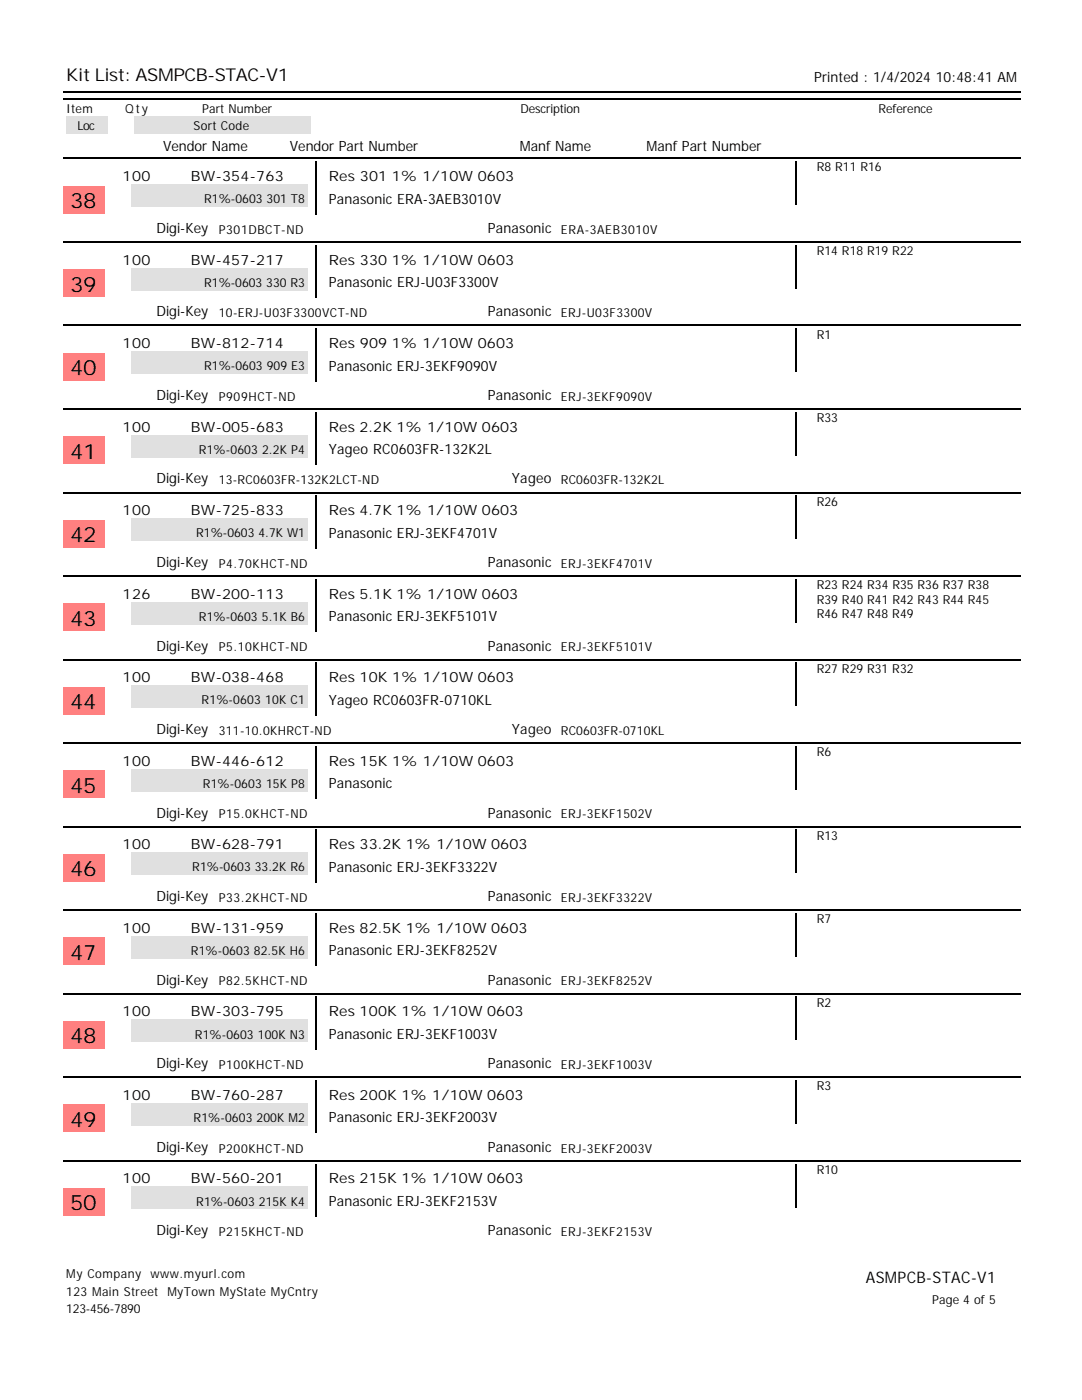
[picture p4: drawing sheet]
<svg xmlns="http://www.w3.org/2000/svg" width="216mm" height="279mm" viewBox="0 0 216 279" stroke-linecap="round" stroke-linejoin="round" font-family="sans-serif">
<defs><g id="words">
<g font-size="4.2">
<text x="14" y="41.5">38</text>
<text x="14" y="58.2">39</text>
<text x="14" y="74.9">40</text>
<text x="14" y="91.5">41</text>
<text x="14" y="108.2">42</text>
<text x="14" y="124.9">43</text>
<text x="14" y="141.6">44</text>
<text x="14" y="158.2">45</text>
<text x="14" y="174.9">46</text>
<text x="14" y="191.6">47</text>
<text x="14" y="208.2">48</text>
<text x="14" y="224.9">49</text>
<text x="14" y="241.6">50</text>
</g>
<text font-size="3.5" x="13.2" y="16.2">Kit List: ASMPCB-STAC-V1</text>
<text font-size="3.2" x="172.8" y="256.1">ASMPCB-STAC-V1</text>
<g font-size="2.8">
<text x="162.5" y="16.3">Printed : 1/4/2024 10:48:41 AM</text>
<text x="32.5" y="30.1">Vendor Name</text>
<text x="57.8" y="30.1">Vendor Part Number</text>
<text x="103.7" y="30.1">Manf Name</text>
<text x="129" y="30.1">Manf Part Number</text>
<text x="24.5" y="36.2">100</text>
<text x="38.1" y="36.2">BW-354-763</text>
<text x="65.6" y="36.2">Res 301 1% 1/10W 0603</text>
<text x="65.6" y="40.7">Panasonic ERA-3AEB3010V</text>
<text x="31.2" y="46.5">Digi-Key</text>
<text x="97.4" y="46.5">Panasonic</text>
<text x="24.5" y="52.8">100</text>
<text x="38.1" y="52.8">BW-457-217</text>
<text x="65.6" y="52.8">Res 330 1% 1/10W 0603</text>
<text x="65.6" y="57.3">Panasonic ERJ-U03F3300V</text>
<text x="31.2" y="63.1">Digi-Key</text>
<text x="97.4" y="63.1">Panasonic</text>
<text x="24.5" y="69.5">100</text>
<text x="38.1" y="69.5">BW-812-714</text>
<text x="65.6" y="69.5">Res 909 1% 1/10W 0603</text>
<text x="65.6" y="74">Panasonic ERJ-3EKF9090V</text>
<text x="31.2" y="79.8">Digi-Key</text>
<text x="97.4" y="79.8">Panasonic</text>
<text x="24.5" y="86.2">100</text>
<text x="38.1" y="86.2">BW-005-683</text>
<text x="65.6" y="86.2">Res 2.2K 1% 1/10W 0603</text>
<text x="65.6" y="90.7">Yageo RC0603FR-132K2L</text>
<text x="31.2" y="96.5">Digi-Key</text>
<text x="102.1" y="96.5">Yageo</text>
<text x="24.5" y="102.8">100</text>
<text x="38.1" y="102.8">BW-725-833</text>
<text x="65.6" y="102.8">Res 4.7K 1% 1/10W 0603</text>
<text x="65.6" y="107.3">Panasonic ERJ-3EKF4701V</text>
<text x="31.2" y="113.2">Digi-Key</text>
<text x="97.4" y="113.2">Panasonic</text>
<text x="24.5" y="119.5">126</text>
<text x="38.1" y="119.5">BW-200-113</text>
<text x="65.6" y="119.5">Res 5.1K 1% 1/10W 0603</text>
<text x="65.6" y="124">Panasonic ERJ-3EKF5101V</text>
<text x="31.2" y="129.8">Digi-Key</text>
<text x="97.4" y="129.8">Panasonic</text>
<text x="24.5" y="136.2">100</text>
<text x="38.1" y="136.2">BW-038-468</text>
<text x="65.6" y="136.2">Res 10K 1% 1/10W 0603</text>
<text x="65.6" y="140.7">Yageo RC0603FR-0710KL</text>
<text x="31.2" y="146.5">Digi-Key</text>
<text x="102.1" y="146.5">Yageo</text>
<text x="24.5" y="152.8">100</text>
<text x="38.1" y="152.8">BW-446-612</text>
<text x="65.6" y="152.8">Res 15K 1% 1/10W 0603</text>
<text x="65.6" y="157.3">Panasonic</text>
<text x="31.2" y="163.2">Digi-Key</text>
<text x="97.4" y="163.2">Panasonic</text>
<text x="24.5" y="169.5">100</text>
<text x="38.1" y="169.5">BW-628-791</text>
<text x="65.6" y="169.5">Res 33.2K 1% 1/10W 0603</text>
<text x="31.2" y="179.8">Digi-Key</text>
<text x="65.6" y="174">Panasonic ERJ-3EKF3322V</text>
<text x="97.4" y="179.8">Panasonic</text>
<text x="24.5" y="186.2">100</text>
<text x="38.1" y="186.2">BW-131-959</text>
<text x="65.6" y="186.2">Res 82.5K 1% 1/10W 0603</text>
<text x="65.6" y="190.7">Panasonic ERJ-3EKF8252V</text>
<text x="31.2" y="196.5">Digi-Key</text>
<text x="97.4" y="196.5">Panasonic</text>
<text x="24.5" y="202.8">100</text>
<text x="38.1" y="202.8">BW-303-795</text>
<text x="65.6" y="202.8">Res 100K 1% 1/10W 0603</text>
<text x="65.6" y="207.3">Panasonic ERJ-3EKF1003V</text>
<text x="31.2" y="213.2">Digi-Key</text>
<text x="97.4" y="213.2">Panasonic</text>
<text x="24.5" y="219.5">100</text>
<text x="38.1" y="219.5">BW-760-287</text>
<text x="65.6" y="219.5">Res 200K 1% 1/10W 0603</text>
<text x="65.6" y="224">Panasonic ERJ-3EKF2003V</text>
<text x="31.2" y="229.8">Digi-Key</text>
<text x="97.4" y="229.8">Panasonic</text>
<text x="24.5" y="236.2">100</text>
<text x="38.1" y="236.2">BW-560-201</text>
<text x="65.6" y="236.2">Res 215K 1% 1/10W 0603</text>
<text x="65.6" y="240.7">Panasonic ERJ-3EKF2153V</text>
<text x="31.2" y="246.5">Digi-Key</text>
<text x="97.4" y="246.5">Panasonic</text>
</g>
<g font-size="2.5">
<text x="13.2" y="22.6">Item</text>
<text x="25" y="22.6">Qty</text>
<text x="40.3" y="22.6">Part Number</text>
<text x="103.8" y="22.6">Description</text>
<text x="175.3" y="22.6">Reference</text>
<text x="15.5" y="26">Loc</text>
<text x="38.6" y="26">Sort Code</text>
<text x="163" y="34.2">R8 R11 R16</text>
<text x="40.7" y="40.6">R1%-0603 301 T8</text>
<text x="43.7" y="46.7">P301DBCT-ND</text>
<text x="111.9" y="46.7">ERA-3AEB3010V</text>
<text x="163" y="50.9">R14 R18 R19 R22</text>
<text x="40.7" y="57.2">R1%-0603 330 R3</text>
<text x="43.7" y="63.3">10-ERJ-U03F3300VCT-ND</text>
<text x="111.9" y="63.3">ERJ-U03F3300V</text>
<text x="163" y="67.6">R1</text>
<text x="40.7" y="73.9">R1%-0603 909 E3</text>
<text x="43.7" y="80">P909HCT-ND</text>
<text x="111.9" y="80">ERJ-3EKF9090V</text>
<text x="163" y="84.2">R33</text>
<text x="39.7" y="90.6">R1%-0603 2.2K P4</text>
<text x="43.7" y="96.7">13-RC0603FR-132K2LCT-ND</text>
<text x="111.9" y="96.7">RC0603FR-132K2L</text>
<text x="163" y="100.9">R26</text>
<text x="39.2" y="107.2">R1%-0603 4.7K W1</text>
<text x="43.7" y="113.3">P4.70KHCT-ND</text>
<text x="111.9" y="113.3">ERJ-3EKF4701V</text>
<text x="163" y="117.6">R23 R24 R34 R35 R36 R37 R38</text>
<text x="39.7" y="123.9">R1%-0603 5.1K B6</text>
<text x="163" y="120.5">R39 R40 R41 R42 R43 R44 R45</text>
<text x="163" y="123.4">R46 R47 R48 R49</text>
<text x="43.7" y="130">P5.10KHCT-ND</text>
<text x="111.9" y="130">ERJ-3EKF5101V</text>
<text x="163" y="134.2">R27 R29 R31 R32</text>
<text x="40.2" y="140.6">R1%-0603 10K C1</text>
<text x="43.7" y="146.7">311-10.0KHRCT-ND</text>
<text x="111.9" y="146.7">RC0603FR-0710KL</text>
<text x="163" y="150.9">R6</text>
<text x="40.5" y="157.3">R1%-0603 15K P8</text>
<text x="43.7" y="163.3">P15.0KHCT-ND</text>
<text x="111.9" y="163.3">ERJ-3EKF1502V</text>
<text x="163" y="167.6">R13</text>
<text x="38.4" y="173.9">R1%-0603 33.2K R6</text>
<text x="43.7" y="180">P33.2KHCT-ND</text>
<text x="111.9" y="180">ERJ-3EKF3322V</text>
<text x="163" y="184.2">R7</text>
<text x="38.1" y="190.6">R1%-0603 82.5K H6</text>
<text x="43.7" y="196.7">P82.5KHCT-ND</text>
<text x="111.9" y="196.7">ERJ-3EKF8252V</text>
<text x="163" y="200.9">R2</text>
<text x="38.9" y="207.3">R1%-0603 100K N3</text>
<text x="43.7" y="213.3">P100KHCT-ND</text>
<text x="111.9" y="213.3">ERJ-3EKF1003V</text>
<text x="163" y="217.6">R3</text>
<text x="38.6" y="223.9">R1%-0603 200K M2</text>
<text x="43.7" y="230">P200KHCT-ND</text>
<text x="111.9" y="230">ERJ-3EKF2003V</text>
<text x="163" y="234.2">R10</text>
<text x="39.2" y="240.6">R1%-0603 215K K4</text>
<text x="43.7" y="246.7">P215KHCT-ND</text>
<text x="111.9" y="246.7">ERJ-3EKF2153V</text>
<text x="13.2" y="255.1">My Company</text>
<text x="30" y="255.1">www.myurl.com</text>
<text x="13.2" y="258.6">123 Main Street MyTown MyState MyCntry</text>
<text x="13.2" y="262">123-456-7890</text>
<text x="186" y="260.2">Page 4 of 5</text>
</g>
</g></defs>
<path d="M12.7 18.4h191" fill="none" stroke="#000" stroke-width=".26"/>
<g fill="#fff">
<path d="M27 27h28v4h-28z"/>
<path d="M56.6 27h28.1v4h-28.1z"/>
<path d="M96.8 27h28.1v4h-28.1z"/>
<path d="M126.5 27h28.3v4h-28.3z"/>
</g>
<path d="M12.7 19.7h191" fill="none" stroke="#000" stroke-width=".26"/>
<g fill="#e0e0e0">
<path d="M13.2 23.3h8.2v3.4h-8.2z"/>
<path d="M26.7 23.3h35.2v3.4h-35.2z"/>
</g>
<g fill="#fff">
<path d="M65.1 32.5h89.7v4.5h-89.7z"/>
<path d="M65.1 37h89.7v4.5h-89.7z"/>
</g>
<path d="M158.9 32.3v10.6" fill="none" stroke="#000" stroke-width=".26"/>
<path d="M26.2 36.8h35.2v4.5h-35.2z" fill="#e0e0e0"/>
<path d="M14 42.9h28.1v4.5h-28.1z" fill="#fff"/>
<path d="M63.1 32.3v10.6" fill="none" stroke="#000" stroke-width=".26"/>
<g fill="#fff">
<path d="M43.1 42.9h45v4.5h-45z"/>
<path d="M88.9 42.9h21.7v4.5h-21.7z"/>
<path d="M111.4 42.9h45v4.5h-45z"/>
</g>
<path d="M12.7 31.6h191" fill="none" stroke="#000" stroke-width=".26"/>
<path d="M12.7 37h8.2v5.6h-8.2z" fill="#ff8080"/>
<g fill="#fff">
<path d="M158 41h40.4v6.1h-40.4z"/>
<path d="M65.1 49.2h89.7v4.5h-89.7z"/>
<path d="M65.1 53.7h89.7v4.5h-89.7z"/>
</g>
<path d="M158.9 48.9v10.6" fill="none" stroke="#000" stroke-width=".26"/>
<path d="M26.2 53.4h35.2v4.5h-35.2z" fill="#e0e0e0"/>
<path d="M14 59.5h28.1v4.5h-28.1z" fill="#fff"/>
<path d="M63.1 48.9v10.6" fill="none" stroke="#000" stroke-width=".26"/>
<g fill="#fff">
<path d="M43.1 59.5h45v4.5h-45z"/>
<path d="M88.9 59.5h21.7v4.5h-21.7z"/>
<path d="M111.4 59.5h45v4.5h-45z"/>
</g>
<path d="M12.7 48.3h191" fill="none" stroke="#000" stroke-width=".26"/>
<path d="M12.7 53.7h8.2v5.6h-8.2z" fill="#ff8080"/>
<g fill="#fff">
<path d="M158 57.7h40.4v6.1h-40.4z"/>
<path d="M65.1 65.9h89.7v4.5h-89.7z"/>
<path d="M65.1 70.4h89.7v4.5h-89.7z"/>
</g>
<path d="M158.9 65.6v10.6" fill="none" stroke="#000" stroke-width=".26"/>
<path d="M26.2 70.1h35.2v4.5h-35.2z" fill="#e0e0e0"/>
<path d="M14 76.2h28.1v4.5h-28.1z" fill="#fff"/>
<path d="M63.1 65.6v10.6" fill="none" stroke="#000" stroke-width=".26"/>
<g fill="#fff">
<path d="M43.1 76.2h45v4.5h-45z"/>
<path d="M88.9 76.2h21.7v4.5h-21.7z"/>
<path d="M111.4 76.2h45v4.5h-45z"/>
</g>
<path d="M12.7 65h191" fill="none" stroke="#000" stroke-width=".26"/>
<path d="M12.7 70.4h8.2v5.5h-8.2z" fill="#ff8080"/>
<g fill="#fff">
<path d="M158 74.3h40.4v6.1h-40.4z"/>
<path d="M65.1 82.5h89.7v4.5h-89.7z"/>
<path d="M65.1 87h89.7v4.5h-89.7z"/>
</g>
<path d="M158.9 82.3v10.6" fill="none" stroke="#000" stroke-width=".26"/>
<path d="M26.2 86.8h35.2v4.5h-35.2z" fill="#e0e0e0"/>
<path d="M14 92.9h28.1v4.5h-28.1z" fill="#fff"/>
<path d="M63.1 82.3v10.6" fill="none" stroke="#000" stroke-width=".26"/>
<g fill="#fff">
<path d="M43.1 92.9h45v4.5h-45z"/>
<path d="M88.9 92.9h21.7v4.5h-21.7z"/>
<path d="M111.4 92.9h45v4.5h-45z"/>
</g>
<path d="M12.7 81.6h191" fill="none" stroke="#000" stroke-width=".26"/>
<path d="M12.7 87h8.2v5.6h-8.2z" fill="#ff8080"/>
<g fill="#fff">
<path d="M158 91h40.4v6.1h-40.4z"/>
<path d="M65.1 99.2h89.7v4.5h-89.7z"/>
<path d="M65.1 103.7h89.7v4.5h-89.7z"/>
</g>
<path d="M158.9 99v10.5" fill="none" stroke="#000" stroke-width=".26"/>
<path d="M26.2 103.5h35.2v4.4h-35.2z" fill="#e0e0e0"/>
<path d="M14 109.5h28.1v4.5h-28.1z" fill="#fff"/>
<path d="M63.1 99v10.5" fill="none" stroke="#000" stroke-width=".26"/>
<g fill="#fff">
<path d="M43.1 109.5h45v4.5h-45z"/>
<path d="M88.9 109.5h21.7v4.5h-21.7z"/>
<path d="M111.4 109.5h45v4.5h-45z"/>
</g>
<path d="M12.7 98.3h191" fill="none" stroke="#000" stroke-width=".26"/>
<path d="M12.7 103.7h8.2v5.6h-8.2z" fill="#ff8080"/>
<g fill="#fff">
<path d="M158 107.7h40.4v6.1h-40.4z"/>
<path d="M65.1 115.9h89.7v4.5h-89.7z"/>
<path d="M65.1 120.4h89.7v4.5h-89.7z"/>
</g>
<path d="M158.9 115.6v10.6" fill="none" stroke="#000" stroke-width=".26"/>
<path d="M26.2 120.1h35.2v4.5h-35.2z" fill="#e0e0e0"/>
<path d="M14 126.2h28.1v4.5h-28.1z" fill="#fff"/>
<path d="M63.1 115.6v10.6" fill="none" stroke="#000" stroke-width=".26"/>
<g fill="#fff">
<path d="M43.1 126.2h45v4.5h-45z"/>
<path d="M88.9 126.2h21.7v4.5h-21.7z"/>
<path d="M111.4 126.2h45v4.5h-45z"/>
</g>
<path d="M12.7 115h191" fill="none" stroke="#000" stroke-width=".26"/>
<path d="M12.7 120.4h8.2v5.5h-8.2z" fill="#ff8080"/>
<g fill="#fff">
<path d="M158 124.4h40.4v6h-40.4z"/>
<path d="M65.1 132.6h89.7v4.5h-89.7z"/>
<path d="M65.1 137.1h89.7v4.5h-89.7z"/>
</g>
<path d="M158.9 132.3v10.6" fill="none" stroke="#000" stroke-width=".26"/>
<path d="M26.2 136.8h35.2v4.5h-35.2z" fill="#e0e0e0"/>
<path d="M14 142.9h28.1v4.5h-28.1z" fill="#fff"/>
<path d="M63.1 132.3v10.6" fill="none" stroke="#000" stroke-width=".26"/>
<g fill="#fff">
<path d="M43.1 142.9h45v4.5h-45z"/>
<path d="M88.9 142.9h21.7v4.5h-21.7z"/>
<path d="M111.4 142.9h45v4.5h-45z"/>
</g>
<path d="M12.7 131.6h191" fill="none" stroke="#000" stroke-width=".26"/>
<path d="M12.7 137.1h8.2v5.5h-8.2z" fill="#ff8080"/>
<g fill="#fff">
<path d="M158 141h40.4v6.1h-40.4z"/>
<path d="M65.1 149.2h89.7v4.5h-89.7z"/>
<path d="M65.1 153.7h89.7v4.5h-89.7z"/>
</g>
<path d="M158.9 149v10.5" fill="none" stroke="#000" stroke-width=".26"/>
<path d="M26.2 153.5h35.2v4.5h-35.2z" fill="#e0e0e0"/>
<path d="M14 159.5h28.1v4.5h-28.1z" fill="#fff"/>
<path d="M63.1 149v10.5" fill="none" stroke="#000" stroke-width=".26"/>
<g fill="#fff">
<path d="M43.1 159.5h45v4.5h-45z"/>
<path d="M88.9 159.5h21.7v4.5h-21.7z"/>
<path d="M111.4 159.5h45v4.5h-45z"/>
</g>
<path d="M12.7 148.3h191" fill="none" stroke="#000" stroke-width=".26"/>
<path d="M12.7 153.7h8.2v5.6h-8.2z" fill="#ff8080"/>
<g fill="#fff">
<path d="M158 157.7h40.4v6.1h-40.4z"/>
<path d="M65.1 165.9h89.7v4.5h-89.7z"/>
<path d="M65.1 170.4h89.7v4.5h-89.7z"/>
</g>
<path d="M158.9 165.6v10.6" fill="none" stroke="#000" stroke-width=".26"/>
<path d="M26.2 170.1h35.2v4.5h-35.2z" fill="#e0e0e0"/>
<path d="M14 176.2h28.1v4.5h-28.1z" fill="#fff"/>
<path d="M63.1 165.6v10.6" fill="none" stroke="#000" stroke-width=".26"/>
<g fill="#fff">
<path d="M43.1 176.2h45v4.5h-45z"/>
<path d="M88.9 176.2h21.7v4.5h-21.7z"/>
<path d="M111.4 176.2h45v4.5h-45z"/>
</g>
<path d="M12.7 165h191" fill="none" stroke="#000" stroke-width=".26"/>
<path d="M12.7 170.4h8.2v5.5h-8.2z" fill="#ff8080"/>
<g fill="#fff">
<path d="M158 174.4h40.4v6h-40.4z"/>
<path d="M65.1 182.6h89.7v4.5h-89.7z"/>
<path d="M65.1 187.1h89.7v4.5h-89.7z"/>
</g>
<path d="M158.9 182.3v10.6" fill="none" stroke="#000" stroke-width=".26"/>
<path d="M26.2 186.8h35.2v4.5h-35.2z" fill="#e0e0e0"/>
<path d="M14 192.9h28.1v4.5h-28.1z" fill="#fff"/>
<path d="M63.1 182.3v10.6" fill="none" stroke="#000" stroke-width=".26"/>
<g fill="#fff">
<path d="M43.1 192.9h45v4.5h-45z"/>
<path d="M88.9 192.9h21.7v4.5h-21.7z"/>
<path d="M111.4 192.9h45v4.5h-45z"/>
</g>
<path d="M12.7 181.6h191" fill="none" stroke="#000" stroke-width=".26"/>
<path d="M12.7 187.1h8.2v5.5h-8.2z" fill="#ff8080"/>
<g fill="#fff">
<path d="M158 191h40.4v6.1h-40.4z"/>
<path d="M65.1 199.2h89.7v4.5h-89.7z"/>
<path d="M65.1 203.7h89.7v4.5h-89.7z"/>
</g>
<path d="M158.9 199v10.5" fill="none" stroke="#000" stroke-width=".26"/>
<path d="M26.2 203.5h35.2v4.5h-35.2z" fill="#e0e0e0"/>
<path d="M14 209.5h28.1v4.5h-28.1z" fill="#fff"/>
<path d="M63.1 199v10.5" fill="none" stroke="#000" stroke-width=".26"/>
<g fill="#fff">
<path d="M43.1 209.5h45v4.5h-45z"/>
<path d="M88.9 209.5h21.7v4.5h-21.7z"/>
<path d="M111.4 209.5h45v4.5h-45z"/>
</g>
<path d="M12.7 198.3h191" fill="none" stroke="#000" stroke-width=".26"/>
<path d="M12.7 203.7h8.2v5.6h-8.2z" fill="#ff8080"/>
<g fill="#fff">
<path d="M158 207.7h40.4v6.1h-40.4z"/>
<path d="M65.1 215.9h89.7v4.5h-89.7z"/>
<path d="M65.1 220.4h89.7v4.5h-89.7z"/>
</g>
<path d="M158.9 215.6v10.6" fill="none" stroke="#000" stroke-width=".26"/>
<path d="M26.2 220.1h35.2v4.5h-35.2z" fill="#e0e0e0"/>
<path d="M14 226.2h28.1v4.5h-28.1z" fill="#fff"/>
<path d="M63.1 215.6v10.6" fill="none" stroke="#000" stroke-width=".26"/>
<g fill="#fff">
<path d="M43.1 226.2h45v4.5h-45z"/>
<path d="M88.9 226.2h21.7v4.5h-21.7z"/>
<path d="M111.4 226.2h45v4.5h-45z"/>
</g>
<path d="M12.7 215h191" fill="none" stroke="#000" stroke-width=".26"/>
<path d="M12.7 220.4h8.2v5.6h-8.2z" fill="#ff8080"/>
<g fill="#fff">
<path d="M158 224.4h40.4v6.1h-40.4z"/>
<path d="M65.1 232.6h89.7v4.5h-89.7z"/>
<path d="M65.1 237.1h89.7v4.5h-89.7z"/>
</g>
<path d="M158.9 232.3v10.6" fill="none" stroke="#000" stroke-width=".26"/>
<path d="M26.2 236.8h35.2v4.5h-35.2z" fill="#e0e0e0"/>
<path d="M14 242.9h28.1v4.5h-28.1z" fill="#fff"/>
<path d="M63.1 232.3v10.6" fill="none" stroke="#000" stroke-width=".26"/>
<g fill="#fff">
<path d="M43.1 242.9h45v4.5h-45z"/>
<path d="M88.9 242.9h21.7v4.5h-21.7z"/>
<path d="M111.4 242.9h45v4.5h-45z"/>
</g>
<path d="M12.7 231.6h191" fill="none" stroke="#000" stroke-width=".26"/>
<path d="M12.7 237.1h8.2v5.5h-8.2z" fill="#ff8080"/>
<path d="M158 241h40.4v6.1h-40.4z" fill="#fff"/>
<use href="#words"/>
</svg>
